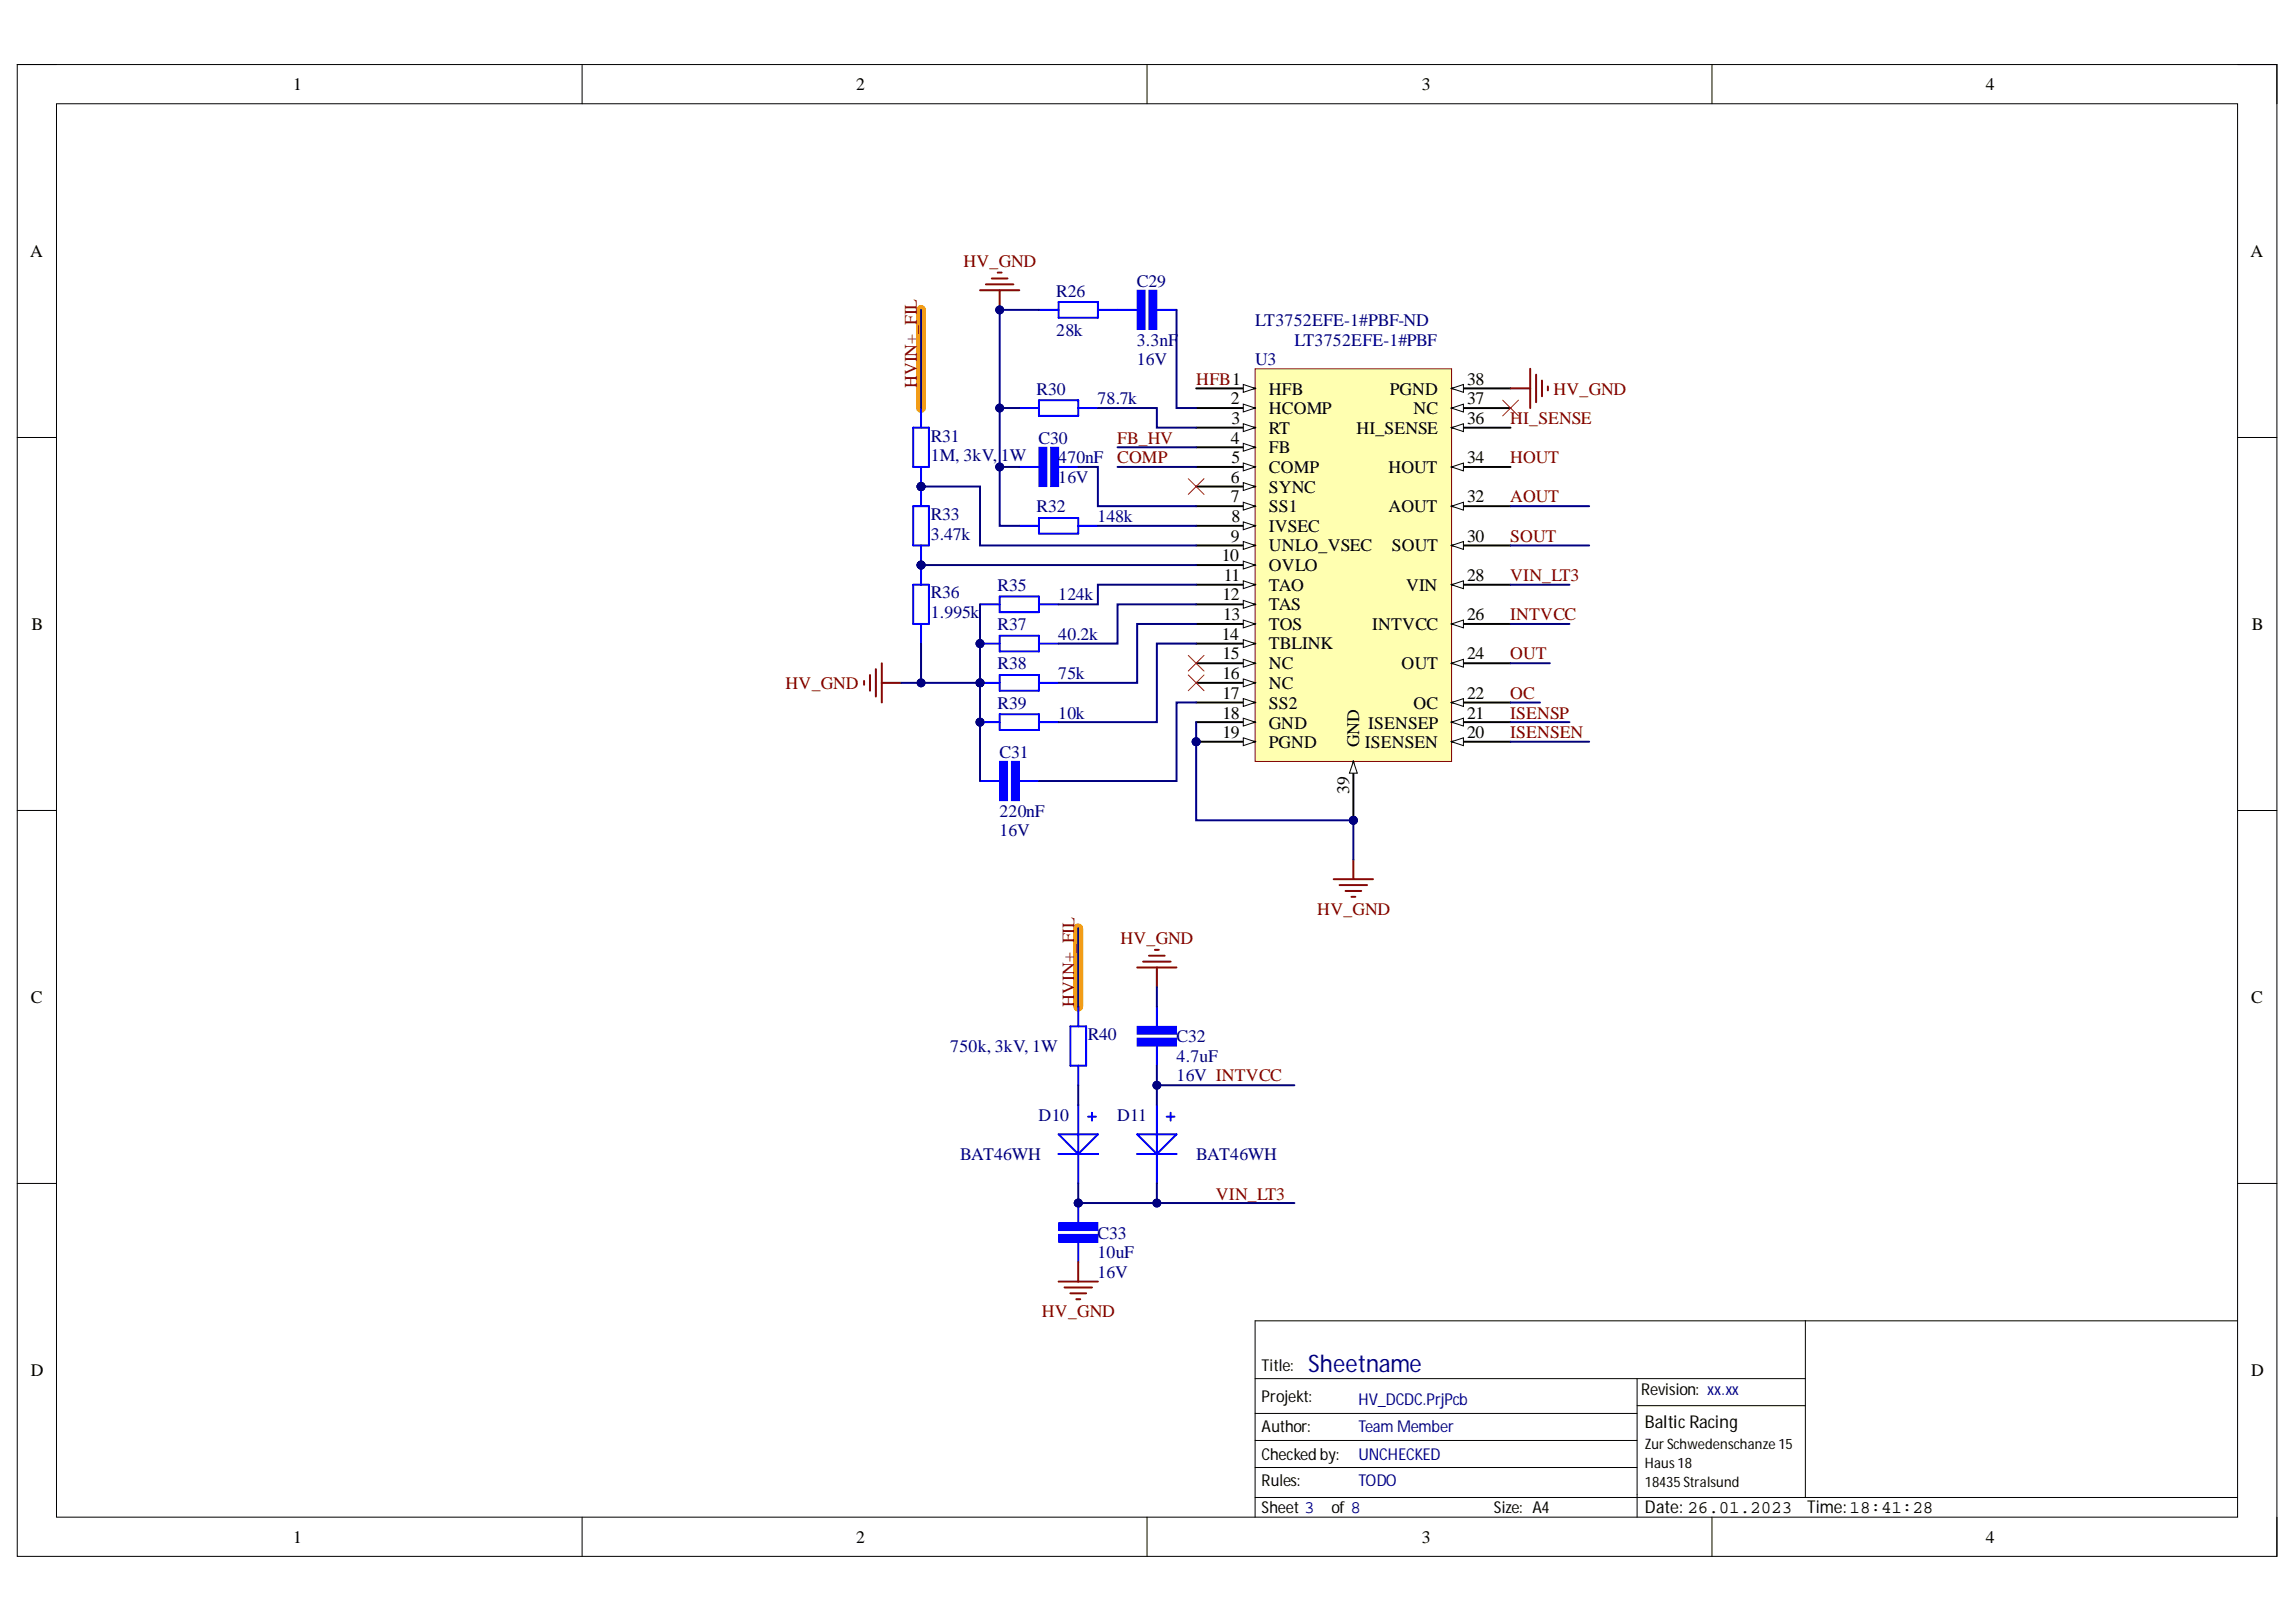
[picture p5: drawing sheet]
<svg xmlns="http://www.w3.org/2000/svg" width="297mm" height="210mm" viewBox="0 0 297 210" stroke-linecap="round" stroke-linejoin="round" font-family="sans-serif">
<defs><g id="words">
<text font-size="3.1" fill="#000080" x="169.2" y="177.6">Sheetname</text>
<g font-size="2.3">
<text x="37.9" y="11.7">1</text>
<text x="110.8" y="11.7">2</text>
<text x="184" y="11.7">3</text>
<text x="256.9" y="11.7">4</text>
<text x="3.9" y="33.3">A</text>
<text x="291.2" y="33.3">A</text>
<text x="159.2" y="52.3">2</text>
<text x="164.2" y="51.1">HFB</text>
<text x="164.2" y="53.6">HCOMP</text>
<text x="179.8" y="51.1">PGND</text>
<text x="182.9" y="53.6">NC</text>
<text x="189.8" y="52.3">37</text>
<text x="189.8" y="49.8">38</text>
<text x="159.2" y="57.4">4</text>
<text x="159.3" y="54.9">3</text>
<text x="159.3" y="59.9">5</text>
<text x="164.2" y="56.1">RT</text>
<text x="164.2" y="58.7">FB</text>
<text x="175.5" y="56.1">HI_SENSE</text>
<text x="189.8" y="59.9">34</text>
<text x="189.8" y="54.9">36</text>
<text x="159.2" y="62.5">6</text>
<text x="159.2" y="65">7</text>
<text x="164.2" y="61.2">COMP</text>
<text x="164.2" y="63.8">SYNC</text>
<text x="179.6" y="61.2">HOUT</text>
<text x="189.8" y="65">32</text>
<text x="159.2" y="70.1">9</text>
<text x="159.3" y="67.6">8</text>
<text x="164.2" y="66.3">SS1</text>
<text x="164.2" y="68.8">IVSEC</text>
<text x="164.2" y="71.4">UNLO_VSEC</text>
<text x="179.6" y="66.3">AOUT</text>
<text x="180.1" y="71.4">SOUT</text>
<text x="189.8" y="70.1">30</text>
<text x="158.1" y="72.6">10</text>
<text x="158.1" y="77.7">12</text>
<text x="158.3" y="75.2">11</text>
<text x="164.2" y="73.9">OVLO</text>
<text x="164.2" y="76.4">TAO</text>
<text x="181.9" y="76.4">VIN</text>
<text x="189.8" y="75.2">28</text>
<text x="4.1" y="81.5">B</text>
<text x="158.1" y="82.8">14</text>
<text x="158.2" y="80.2">13</text>
<text x="164.2" y="79">TAS</text>
<text x="164.2" y="81.5">TOS</text>
<text x="177.5" y="81.5">INTVCC</text>
<text x="189.8" y="80.2">26</text>
<text x="291.3" y="81.5">B</text>
<text x="158.1" y="85.3">15</text>
<text x="158.1" y="87.8">16</text>
<text x="164.2" y="84">TBLINK</text>
<text x="164.2" y="86.6">NC</text>
<text x="164.2" y="89.2">NC</text>
<text x="181.3" y="86.6">OUT</text>
<text x="189.8" y="85.3">24</text>
<text x="158.1" y="90.5">17</text>
<text x="158.1" y="93">18</text>
<text x="158.1" y="95.5">19</text>
<text x="164.2" y="91.7">SS2</text>
<text x="164.2" y="94.3">GND</text>
<text x="177" y="94.3">ISENSEP</text>
<text x="182.9" y="91.7">OC</text>
<text x="189.8" y="95.5">20</text>
<text x="189.8" y="93">21</text>
<text x="189.8" y="90.5">22</text>
<text x="164.2" y="96.8">PGND</text>
<text x="175.8" y="96.7" transform="rotate(-90 175.8 96.7)">GND</text>
<text x="176.6" y="96.8">ISENSEN</text>
<text x="174.6" y="102.7" transform="rotate(-90 174.6 102.7)">39</text>
<text x="4" y="129.8">C</text>
<text x="291.2" y="129.8">C</text>
<text x="4" y="178.1">D</text>
<text x="291.2" y="178.1">D</text>
<text x="212.8" y="184.8">BalticRacing</text>
<text x="212.8" y="195.8">Date: 26.01.2023</text>
<text x="233.8" y="195.8">Time:18:41:28</text>
<text x="37.9" y="199.6">1</text>
<text x="110.8" y="199.6">2</text>
<text x="184" y="199.6">3</text>
<text x="256.9" y="199.6">4</text>
</g>
<g font-size="2.3" fill="#800000">
<text x="124.6" y="34.6">HV_GND</text>
<text x="118.6" y="50.2" transform="rotate(-90 118.6 50.2)">HVIN+_FIL</text>
<text x="154.8" y="49.8">HFB1</text>
<text x="201" y="51.1">HV_GND</text>
<text x="144.5" y="59.9">COMP</text>
<text x="144.5" y="57.4">FB_HV</text>
<text x="195.4" y="59.9">HOUT</text>
<text x="195.4" y="54.9">HI_SENSE</text>
<text x="195.4" y="65">AOUT</text>
<text x="195.4" y="70.1">SOUT</text>
<text x="195.4" y="75.2">VIN_LT3</text>
<text x="195.4" y="80.2">INTVCC</text>
<text x="101.6" y="89.2">HV_GND</text>
<text x="195.4" y="85.3">OUT</text>
<text x="195.4" y="95.5">ISENSEN</text>
<text x="195.4" y="93">ISENSP</text>
<text x="195.4" y="90.5">OC</text>
<text x="170.4" y="118.4">HV_GND</text>
<text x="144.9" y="122.2">HV_GND</text>
<text x="139" y="130.3" transform="rotate(-90 139 130.3)">HVIN+_FIL</text>
<text x="157.3" y="155.2">VIN_LT3</text>
<text x="134.8" y="170.5">HV_GND</text>
</g>
<g font-size="2.3" fill="#000080">
<text x="136.7" y="38.4">R26</text>
<text x="147.1" y="37.1">C29</text>
<text x="136.7" y="43.5">28k</text>
<text x="147.1" y="44.7">3.3nF</text>
<text x="147.1" y="47.3">16V</text>
<text x="162.4" y="42.2">LT3752EFE-1#PBF-ND</text>
<text x="162.4" y="47.3">U3</text>
<text x="167.5" y="44.7">LT3752EFE-1#PBF</text>
<text x="134.1" y="51.1">R30</text>
<text x="142" y="52.3">78.7k</text>
<text x="120.4" y="59.7">1M, 3kV,</text>
<text x="120.4" y="57.2">R31</text>
<text x="129.5" y="59.7">1W</text>
<text x="134.4" y="57.4">C30</text>
<text x="136.9" y="59.9">470nF</text>
<text x="136.9" y="62.5">16V</text>
<text x="120.4" y="69.8">3.47k</text>
<text x="120.4" y="67.3">R33</text>
<text x="134.1" y="66.3">R32</text>
<text x="142" y="67.6">148k</text>
<text x="120.4" y="77.4">R36</text>
<text x="129" y="76.4">R35</text>
<text x="136.9" y="77.7">124k</text>
<text x="120.4" y="80">1.995k</text>
<text x="129" y="81.5">R37</text>
<text x="136.9" y="82.8">40.2k</text>
<text x="129" y="86.6">R38</text>
<text x="136.9" y="87.8">75k</text>
<text x="129" y="91.7">R39</text>
<text x="136.9" y="93">10k</text>
<text x="129.3" y="98.1">C31</text>
<text x="129.3" y="105.7">220nF</text>
<text x="129.3" y="108.2">16V</text>
<text x="122.9" y="136.1">750k, 3kV, 1W</text>
<text x="140.7" y="134.6">R40</text>
<text x="152.2" y="137.4">4.7uF</text>
<text x="152.2" y="134.9">C32</text>
<text x="152.2" y="139.9">16V INTVCC</text>
<text x="134.4" y="145">D10</text>
<text x="144.5" y="145">D11</text>
<text x="124.2" y="150.2">BAT46WH</text>
<text x="154.8" y="150.2">BAT46WH</text>
<text x="142" y="160.3">C33</text>
<text x="142" y="162.9">10uF</text>
<text x="142" y="165.4">16V</text>
</g>
<g font-size="2.1">
<text x="163.2" y="177.4">Title:</text>
<text x="163.2" y="185.3">Author:</text>
<text x="163.2" y="181.4">Projekt:</text>
<text x="212.3" y="180.5">Revision: xx.xx</text>
<text x="163.2" y="188.9">Checked by:</text>
<text x="163.2" y="195.8">Sheet 3</text>
<text x="163.2" y="192.4">Rules:</text>
<text x="172.3" y="195.8">of 8</text>
<text x="193.3" y="195.8">Size: A4</text>
</g>
<g font-size="2.1" fill="#000080">
<text x="175.7" y="185.3">Team Member</text>
<text x="175.7" y="181.9">HV_DCDC.PrjPcb</text>
<text x="175.7" y="188.9">UNCHECKED</text>
<text x="175.7" y="192.4">TODO</text>
</g>
<g font-size="1.9">
<text x="212.8" y="187.5">ZurSchwedenschanze15</text>
<text x="212.8" y="189.9">Haus18</text>
<text x="212.8" y="192.4">18435Stralsund</text>
</g>
</g></defs>
<path d="M2.2 8.4h292.4v193h-292.4z" fill="none" stroke="#000" stroke-width=".13"/>
<path d="M7.3 13.4h282.2v182.9h-282.2z" fill-rule="evenodd" fill="#fff"/>
<g fill="none" stroke="#000" stroke-width=".13">
<path d="M2.2 8.3h5.1M7.3 13.4h282.2v182.9h-282.2zM75.3 8.3v5.1M148.4 8.3v5.1M221.5 8.4v5M289.5 8.4h5.1v5M2.2 56.6h5.1M289.5 56.6h5.1M2.2 104.9h5.1M289.5 104.9h5.1M2.2 153.1h5.1M289.5 153.1h5.1"/>
<path d="M162.4 178.4h71.2M211.8 178.4v17.9M233.6 170.9v22.9M289.5 170.9h-127.1v25.4M75.3 196.3v5.1M148.4 196.3v5.1M162.4 193.8h127.1M162.4 186.4h49.4M162.4 189.9h49.4M162.4 182.9h49.4M211.8 181.9h21.8M221.5 196.3v5.1"/>
<path d="M294.6 196.3v5.1"/>
</g>
<path d="M119.2 40.1v12.7M139.5 120.1v10.2" fill="none" stroke="#f90" stroke-width="1.3"/>
<circle cx="154.7" cy="96" r=".51" fill="#000080"/>
<circle cx="154.7" cy="96" r=".51" fill="none" stroke="#000080" stroke-width=".13"/>
<circle cx="175.1" cy="106.2" r=".51" fill="#000080"/>
<circle cx="175.1" cy="106.2" r=".51" fill="none" stroke="#000080" stroke-width=".13"/>
<path d="M162.4 47.7h25.4v50.8h-25.4z" fill-rule="evenodd" fill="#ffffb0"/>
<path d="M162.4 47.7h25.4v50.8h-25.4z" fill="none" stroke="#800000" stroke-width=".13"/>
<path d="M154.8 50.3h7.6" fill="none" stroke="#000" stroke-width=".25"/>
<path d="M160.8 49.8l1.6 .5-1.6 .5z" fill="#f8fcff"/>
<path d="M160.8 49.8l1.6 .5-1.6 .5z" fill="none" stroke="#000" stroke-width=".13"/>
<path d="M154.8 52.8h7.6" fill="none" stroke="#000" stroke-width=".25"/>
<path d="M160.8 52.3l1.6 .5-1.6 .5z" fill="#f8fcff"/>
<path d="M160.8 52.3l1.6 .5-1.6 .5z" fill="none" stroke="#000" stroke-width=".13"/>
<path d="M154.8 55.3h7.6" fill="none" stroke="#000" stroke-width=".25"/>
<path d="M160.8 54.8l1.6 .5-1.6 .6z" fill="#f8fcff"/>
<path d="M160.8 54.8l1.6 .5-1.6 .6z" fill="none" stroke="#000" stroke-width=".13"/>
<path d="M154.8 57.9h7.6" fill="none" stroke="#000" stroke-width=".25"/>
<path d="M160.8 57.4l1.6 .5-1.6 .5z" fill="#f8fcff"/>
<path d="M160.8 57.4l1.6 .5-1.6 .5z" fill="none" stroke="#000" stroke-width=".13"/>
<path d="M154.8 60.4h7.6" fill="none" stroke="#000" stroke-width=".25"/>
<path d="M160.8 59.9l1.6 .5-1.6 .5z" fill="#f8fcff"/>
<path d="M160.8 59.9l1.6 .5-1.6 .5z" fill="none" stroke="#000" stroke-width=".13"/>
<path d="M154.8 63h7.6" fill="none" stroke="#000" stroke-width=".25"/>
<path d="M160.8 62.5l1.6 .5-1.6 .5z" fill="#f8fcff"/>
<path d="M160.8 62.5l1.6 .5-1.6 .5z" fill="none" stroke="#000" stroke-width=".13"/>
<path d="M154.8 65.5h7.6" fill="none" stroke="#000" stroke-width=".25"/>
<path d="M160.8 65l1.6 .5-1.6 .5z" fill="#f8fcff"/>
<path d="M160.8 65l1.6 .5-1.6 .5z" fill="none" stroke="#000" stroke-width=".13"/>
<path d="M154.8 68h7.6" fill="none" stroke="#000" stroke-width=".25"/>
<path d="M160.8 67.5l1.6 .5-1.6 .6z" fill="#f8fcff"/>
<path d="M160.8 67.5l1.6 .5-1.6 .6z" fill="none" stroke="#000" stroke-width=".13"/>
<path d="M154.8 70.6h7.6" fill="none" stroke="#000" stroke-width=".25"/>
<path d="M160.8 70.1l1.6 .5-1.6 .5z" fill="#f8fcff"/>
<path d="M160.8 70.1l1.6 .5-1.6 .5z" fill="none" stroke="#000" stroke-width=".13"/>
<path d="M154.8 73.1h7.6" fill="none" stroke="#000" stroke-width=".25"/>
<path d="M160.8 72.6l1.6 .5-1.6 .5z" fill="#f8fcff"/>
<path d="M160.8 72.6l1.6 .5-1.6 .5z" fill="none" stroke="#000" stroke-width=".13"/>
<path d="M154.8 75.7h7.6" fill="none" stroke="#000" stroke-width=".25"/>
<path d="M160.8 75.2l1.6 .5-1.6 .5z" fill="#f8fcff"/>
<path d="M160.8 75.2l1.6 .5-1.6 .5z" fill="none" stroke="#000" stroke-width=".13"/>
<path d="M154.8 78.2h7.6" fill="none" stroke="#000" stroke-width=".25"/>
<path d="M160.8 77.7l1.6 .5-1.6 .5z" fill="#f8fcff"/>
<path d="M160.8 77.7l1.6 .5-1.6 .5z" fill="none" stroke="#000" stroke-width=".13"/>
<path d="M154.8 80.7h7.6" fill="none" stroke="#000" stroke-width=".25"/>
<path d="M160.8 80.2l1.6 .5-1.6 .6z" fill="#f8fcff"/>
<path d="M160.8 80.2l1.6 .5-1.6 .6z" fill="none" stroke="#000" stroke-width=".13"/>
<path d="M154.8 83.3h7.6" fill="none" stroke="#000" stroke-width=".25"/>
<path d="M160.8 82.8l1.6 .5-1.6 .5z" fill="#f8fcff"/>
<path d="M160.8 82.8l1.6 .5-1.6 .5z" fill="none" stroke="#000" stroke-width=".13"/>
<path d="M154.8 85.8h7.6" fill="none" stroke="#000" stroke-width=".25"/>
<path d="M160.8 85.3l1.6 .5-1.6 .5z" fill="#f8fcff"/>
<path d="M160.8 85.3l1.6 .5-1.6 .5z" fill="none" stroke="#000" stroke-width=".13"/>
<path d="M154.8 88.4h7.6" fill="none" stroke="#000" stroke-width=".25"/>
<path d="M160.8 87.9l1.6 .5-1.6 .5z" fill="#f8fcff"/>
<path d="M160.8 87.9l1.6 .5-1.6 .5z" fill="none" stroke="#000" stroke-width=".13"/>
<path d="M154.8 90.9h7.6" fill="none" stroke="#000" stroke-width=".25"/>
<path d="M160.8 90.4l1.6 .5-1.6 .5z" fill="#f8fcff"/>
<path d="M160.8 90.4l1.6 .5-1.6 .5z" fill="none" stroke="#000" stroke-width=".13"/>
<path d="M154.8 93.5h7.6" fill="none" stroke="#000" stroke-width=".25"/>
<path d="M160.8 92.9l1.6 .6-1.6 .5z" fill="#f8fcff"/>
<path d="M160.8 92.9l1.6 .6-1.6 .5z" fill="none" stroke="#000" stroke-width=".13"/>
<path d="M154.8 96h7.6" fill="none" stroke="#000" stroke-width=".25"/>
<path d="M160.8 95.5l1.6 .5-1.6 .5z" fill="#f8fcff"/>
<path d="M160.8 95.5l1.6 .5-1.6 .5z" fill="none" stroke="#000" stroke-width=".13"/>
<circle cx="154.7" cy="96" r=".51" fill="#000080"/>
<circle cx="154.7" cy="96" r=".51" fill="none" stroke="#000080" stroke-width=".13"/>
<path d="M187.8 96h7.6" fill="none" stroke="#000" stroke-width=".25"/>
<path d="M187.8 96l1.5-.5v1z" fill="#f8fcff"/>
<path d="M187.8 96l1.5-.5v1z" fill="none" stroke="#000" stroke-width=".13"/>
<path d="M187.8 93.5h7.6" fill="none" stroke="#000" stroke-width=".25"/>
<path d="M187.8 93.5l1.5-.6v1.1z" fill="#f8fcff"/>
<path d="M187.8 93.5l1.5-.6v1.1z" fill="none" stroke="#000" stroke-width=".13"/>
<path d="M187.8 90.9h7.6" fill="none" stroke="#000" stroke-width=".25"/>
<path d="M187.8 90.9l1.5-.5v1z" fill="#f8fcff"/>
<path d="M187.8 90.9l1.5-.5v1z" fill="none" stroke="#000" stroke-width=".13"/>
<path d="M187.8 85.8h7.6" fill="none" stroke="#000" stroke-width=".25"/>
<path d="M187.8 85.8l1.5-.5v1z" fill="#f8fcff"/>
<path d="M187.8 85.8l1.5-.5v1z" fill="none" stroke="#000" stroke-width=".13"/>
<path d="M187.8 80.7h7.6" fill="none" stroke="#000" stroke-width=".25"/>
<path d="M187.8 80.7l1.5-.5v1.1z" fill="#f8fcff"/>
<path d="M187.8 80.7l1.5-.5v1.1z" fill="none" stroke="#000" stroke-width=".13"/>
<path d="M187.8 75.7h7.6" fill="none" stroke="#000" stroke-width=".25"/>
<path d="M187.8 75.7l1.5-.5v1z" fill="#f8fcff"/>
<path d="M187.8 75.7l1.5-.5v1z" fill="none" stroke="#000" stroke-width=".13"/>
<path d="M187.8 70.6h7.6" fill="none" stroke="#000" stroke-width=".25"/>
<path d="M187.8 70.6l1.5-.5v1z" fill="#f8fcff"/>
<path d="M187.8 70.6l1.5-.5v1z" fill="none" stroke="#000" stroke-width=".13"/>
<path d="M187.8 65.5h7.6" fill="none" stroke="#000" stroke-width=".25"/>
<path d="M187.8 65.5l1.5-.5v1z" fill="#f8fcff"/>
<path d="M187.8 65.5l1.5-.5v1z" fill="none" stroke="#000" stroke-width=".13"/>
<path d="M187.8 60.4h7.6" fill="none" stroke="#000" stroke-width=".25"/>
<path d="M187.8 60.4l1.5-.5v1z" fill="#f8fcff"/>
<path d="M187.8 60.4l1.5-.5v1z" fill="none" stroke="#000" stroke-width=".13"/>
<path d="M187.8 55.3h7.6" fill="none" stroke="#000" stroke-width=".25"/>
<path d="M187.8 55.3l1.5-.5v1.1z" fill="#f8fcff"/>
<path d="M187.8 55.3l1.5-.5v1.1z" fill="none" stroke="#000" stroke-width=".13"/>
<path d="M187.8 52.8h7.6" fill="none" stroke="#000" stroke-width=".25"/>
<path d="M187.8 52.8l1.5-.5v1z" fill="#f8fcff"/>
<path d="M187.8 52.8l1.5-.5v1z" fill="none" stroke="#000" stroke-width=".13"/>
<path d="M187.8 50.3h7.6" fill="none" stroke="#000" stroke-width=".25"/>
<path d="M187.8 50.3l1.5-.5v1z" fill="#f8fcff"/>
<path d="M187.8 50.3l1.5-.5v1z" fill="none" stroke="#000" stroke-width=".13"/>
<path d="M175.1 98.5v7.7" fill="none" stroke="#000" stroke-width=".25"/>
<path d="M175.1 98.5l.5 1.6h-1z" fill="#f8fcff"/>
<path d="M175.1 98.5l.5 1.6h-1z" fill="none" stroke="#000" stroke-width=".13"/>
<circle cx="175.1" cy="106.2" r=".51" fill="#000080"/>
<circle cx="175.1" cy="106.2" r=".51" fill="none" stroke="#000080" stroke-width=".13"/>
<path d="M131.9 52.8h2.5M134.4 51.8h5.1v2h-5.1zM139.5 52.8h2.5" fill="none" stroke="#00f" stroke-width=".25"/>
<circle cx="119.2" cy="63" r=".51" fill="#000080"/>
<circle cx="119.2" cy="63" r=".51" fill="none" stroke="#000080" stroke-width=".13"/>
<path d="M118.1 55.3h2.1v5.1h-2.1zM119.2 52.8v2.5M119.2 60.4v2.6" fill="none" stroke="#00f" stroke-width=".25"/>
<circle cx="119.2" cy="63" r=".51" fill="#000080"/>
<circle cx="119.2" cy="63" r=".51" fill="none" stroke="#000080" stroke-width=".13"/>
<path d="M131.9 68h2.5M134.4 67h5.1v2.1h-5.1zM139.5 68h2.5" fill="none" stroke="#00f" stroke-width=".25"/>
<circle cx="119.2" cy="63" r=".51" fill="#000080"/>
<circle cx="119.2" cy="63" r=".51" fill="none" stroke="#000080" stroke-width=".13"/>
<circle cx="119.2" cy="73.1" r=".51" fill="#000080"/>
<circle cx="119.2" cy="73.1" r=".51" fill="none" stroke="#000080" stroke-width=".13"/>
<path d="M118.1 65.5h2.1v5.1h-2.1zM119.2 63v2.5" fill="none" stroke="#00f" stroke-width=".25"/>
<circle cx="119.2" cy="63" r=".51" fill="#000080"/>
<circle cx="119.2" cy="63" r=".51" fill="none" stroke="#000080" stroke-width=".13"/>
<path d="M119.2 70.6v2.5" fill="none" stroke="#00f" stroke-width=".25"/>
<circle cx="119.2" cy="73.1" r=".51" fill="#000080"/>
<circle cx="119.2" cy="73.1" r=".51" fill="none" stroke="#000080" stroke-width=".13"/>
<circle cx="126.8" cy="88.4" r=".51" fill="#000080"/>
<circle cx="126.8" cy="88.4" r=".51" fill="none" stroke="#000080" stroke-width=".13"/>
<path d="M126.8 88.4h2.5M129.3 87.4h5.1v2h-5.1zM134.4 88.4h2.6" fill="none" stroke="#00f" stroke-width=".25"/>
<circle cx="126.8" cy="88.4" r=".51" fill="#000080"/>
<circle cx="126.8" cy="88.4" r=".51" fill="none" stroke="#000080" stroke-width=".13"/>
<circle cx="119.2" cy="73.1" r=".51" fill="#000080"/>
<circle cx="119.2" cy="73.1" r=".51" fill="none" stroke="#000080" stroke-width=".13"/>
<path d="M118.1 75.7h2.1v5h-2.1zM119.2 73.1v2.6" fill="none" stroke="#00f" stroke-width=".25"/>
<circle cx="119.2" cy="73.1" r=".51" fill="#000080"/>
<circle cx="119.2" cy="73.1" r=".51" fill="none" stroke="#000080" stroke-width=".13"/>
<path d="M126.8 78.2h2.5M129.3 77.2h5.1v2h-5.1zM134.4 78.2h2.6M119.2 80.7v2.6" fill="none" stroke="#00f" stroke-width=".25"/>
<circle cx="126.8" cy="83.3" r=".51" fill="#000080"/>
<circle cx="126.8" cy="83.3" r=".51" fill="none" stroke="#000080" stroke-width=".13"/>
<path d="M126.8 83.3h2.5M129.3 82.3h5.1v2h-5.1zM134.4 83.3h2.6" fill="none" stroke="#00f" stroke-width=".25"/>
<circle cx="126.8" cy="83.3" r=".51" fill="#000080"/>
<circle cx="126.8" cy="83.3" r=".51" fill="none" stroke="#000080" stroke-width=".13"/>
<path d="M153.7 61.9l2.1 2.1M155.8 61.9l-2.1 2.1" fill="none" stroke="#f00" stroke-width=".13"/>
<path d="M135.9 57.9h1.1v5.1h-1.1z" fill-rule="evenodd" fill="#00f"/>
<path d="M135.9 57.9h1.1v5.1h-1.1z" fill="none" stroke="#00f" stroke-width=".13"/>
<path d="M134.4 57.9h1v5.1h-1z" fill-rule="evenodd" fill="#00f"/>
<path d="M134.4 57.9h1v5.1h-1z" fill="none" stroke="#00f" stroke-width=".13"/>
<path d="M131.9 60.4h2.5M137 60.4h2.5" fill="none" stroke="#00f" stroke-width=".25"/>
<circle cx="126.8" cy="93.5" r=".51" fill="#000080"/>
<circle cx="126.8" cy="93.5" r=".51" fill="none" stroke="#000080" stroke-width=".13"/>
<path d="M126.8 93.5h2.5M129.3 92.4h5.1v2.1h-5.1zM134.4 93.5h2.6" fill="none" stroke="#00f" stroke-width=".25"/>
<circle cx="126.8" cy="93.5" r=".51" fill="#000080"/>
<circle cx="126.8" cy="93.5" r=".51" fill="none" stroke="#000080" stroke-width=".13"/>
<path d="M130.9 98.5h1v5.1h-1z" fill-rule="evenodd" fill="#00f"/>
<path d="M130.9 98.5h1v5.1h-1z" fill="none" stroke="#00f" stroke-width=".13"/>
<path d="M129.3 98.5h1v5.1h-1z" fill-rule="evenodd" fill="#00f"/>
<path d="M129.3 98.5h1v5.1h-1z" fill="none" stroke="#00f" stroke-width=".13"/>
<path d="M137 39.1h5v2h-5zM134.4 40.1h2.6M142 40.1h2.6M126.8 101.1h2.5M131.9 101.1h2.5" fill="none" stroke="#00f" stroke-width=".25"/>
<path d="M194.4 51.8l2 2M196.4 51.8l-2 2M153.7 84.8l2.1 2M153.7 87.4l2.1 2M155.8 84.8l-2.1 2M155.8 87.4l-2.1 2" fill="none" stroke="#f00" stroke-width=".13"/>
<path d="M147.1 37.6h1v5h-1z" fill-rule="evenodd" fill="#00f"/>
<path d="M147.1 37.6h1v5h-1z" fill="none" stroke="#00f" stroke-width=".13"/>
<path d="M148.6 37.6h1.1v5h-1.1z" fill-rule="evenodd" fill="#00f"/>
<path d="M148.6 37.6h1.1v5h-1.1z" fill="none" stroke="#00f" stroke-width=".13"/>
<path d="M144.6 40.1h2.5M149.7 40.1h2.5" fill="none" stroke="#00f" stroke-width=".25"/>
<path d="M126.8 37.6h5.1M127.5 36.8h3.6M128.3 36h2M129.1 35.3h.5M129.3 37.6v2.5" fill="none" stroke="#800000" stroke-width=".25"/>
<circle cx="129.3" cy="40.1" r=".51" fill="#000080"/>
<circle cx="129.3" cy="40.1" r=".51" fill="none" stroke="#000080" stroke-width=".13"/>
<path d="M111.8 88.1v.5M112.5 87.4v2M113.3 86.6v3.5M114.1 85.8v5.1M114.1 88.4h2.5M172.5 113.8h5.1M173.3 114.5h3.6M174.1 115.3h2M174.8 116.1h.5M175.1 111.2v2.6" fill="none" stroke="#800000" stroke-width=".25"/>
<path d="M147.1 146.8h5.1l-2.5 2.5zM147.1 149.3h5.1M149.7 143v10.1M150.9 144.5h1.1M151.4 144v1" fill="none" stroke="#00f" stroke-width=".25"/>
<path d="M147.1 132.8h5.1v1h-5.1z" fill-rule="evenodd" fill="#00f"/>
<path d="M147.1 132.8h5.1v1h-5.1z" fill="none" stroke="#00f" stroke-width=".13"/>
<path d="M147.1 134.4h5.1v1h-5.1z" fill-rule="evenodd" fill="#00f"/>
<path d="M147.1 134.4h5.1v1h-5.1z" fill="none" stroke="#00f" stroke-width=".13"/>
<path d="M138.5 132.8h2v5.1h-2zM139.5 130.3v2.5M139.5 137.9v2.5M149.7 130.3v2.5M149.7 135.4v2.5M137 146.8h5l-2.5 2.5zM137 149.3h5M139.5 143v10.1M140.8 144.5h1M141.3 144v1" fill="none" stroke="#00f" stroke-width=".25"/>
<path d="M147.1 125.2h5.1M147.9 124.4h3.5M148.6 123.7h2.1M149.4 122.9h.5M149.7 125.2v2.5" fill="none" stroke="#800000" stroke-width=".25"/>
<circle cx="139.5" cy="155.7" r=".51" fill="#000080"/>
<circle cx="139.5" cy="155.7" r=".51" fill="none" stroke="#000080" stroke-width=".13"/>
<path d="M137 159.7h5v1.1h-5z" fill-rule="evenodd" fill="#00f"/>
<path d="M137 159.7h5v1.1h-5z" fill="none" stroke="#00f" stroke-width=".13"/>
<path d="M137 158.2h5v1h-5z" fill-rule="evenodd" fill="#00f"/>
<path d="M137 158.2h5v1h-5z" fill="none" stroke="#00f" stroke-width=".13"/>
<path d="M139.5 155.7v2.5M139.5 160.8v2.5" fill="none" stroke="#00f" stroke-width=".25"/>
<circle cx="139.5" cy="155.7" r=".51" fill="#000080"/>
<circle cx="139.5" cy="155.7" r=".51" fill="none" stroke="#000080" stroke-width=".13"/>
<path d="M195.4 50.3h2.6M198 47.7v5.1M198.7 48.5v3.5M199.5 49.2v2.1M200.3 50v.5M137 165.8h5M137.7 166.6h3.6M138.5 167.4h2M139.2 168.1h.6M139.5 163.3v2.5" fill="none" stroke="#800000" stroke-width=".25"/>
<path d="M126.8 78.2v10.2h-10.2" fill="none" stroke="#000080" stroke-width=".25"/>
<circle cx="119.2" cy="88.4" r=".51" fill="#000080"/>
<circle cx="119.2" cy="88.4" r=".51" fill="none" stroke="#000080" stroke-width=".13"/>
<circle cx="126.8" cy="88.4" r=".51" fill="#000080"/>
<circle cx="126.8" cy="88.4" r=".51" fill="none" stroke="#000080" stroke-width=".13"/>
<circle cx="126.8" cy="83.3" r=".51" fill="#000080"/>
<circle cx="126.8" cy="83.3" r=".51" fill="none" stroke="#000080" stroke-width=".13"/>
<path d="M119.2 73.1h35.6" fill="none" stroke="#000080" stroke-width=".25"/>
<circle cx="119.2" cy="73.1" r=".51" fill="#000080"/>
<circle cx="119.2" cy="73.1" r=".51" fill="none" stroke="#000080" stroke-width=".13"/>
<path d="M119.2 63h7.6v7.6h28" fill="none" stroke="#000080" stroke-width=".25"/>
<circle cx="119.2" cy="63" r=".51" fill="#000080"/>
<circle cx="119.2" cy="63" r=".51" fill="none" stroke="#000080" stroke-width=".13"/>
<path d="M134.4 40.1h-5.1v27.9h2.6" fill="none" stroke="#000080" stroke-width=".25"/>
<circle cx="129.3" cy="40.1" r=".51" fill="#000080"/>
<circle cx="129.3" cy="40.1" r=".51" fill="none" stroke="#000080" stroke-width=".13"/>
<circle cx="129.3" cy="52.8" r=".51" fill="#000080"/>
<circle cx="129.3" cy="52.8" r=".51" fill="none" stroke="#000080" stroke-width=".13"/>
<circle cx="129.3" cy="60.4" r=".51" fill="#000080"/>
<circle cx="129.3" cy="60.4" r=".51" fill="none" stroke="#000080" stroke-width=".13"/>
<path d="M129.3 60.4h2.6" fill="none" stroke="#000080" stroke-width=".25"/>
<circle cx="129.3" cy="60.4" r=".51" fill="#000080"/>
<circle cx="129.3" cy="60.4" r=".51" fill="none" stroke="#000080" stroke-width=".13"/>
<path d="M129.3 52.8h2.6" fill="none" stroke="#000080" stroke-width=".25"/>
<circle cx="129.3" cy="52.8" r=".51" fill="#000080"/>
<circle cx="129.3" cy="52.8" r=".51" fill="none" stroke="#000080" stroke-width=".13"/>
<path d="M142 52.8h7.7v2.5h5.1M144.6 57.9h10.2M152.2 40.1v12.7h2.6M139.5 60.4h2.5v5.1h12.8M142 68h12.8M144.6 60.4h10.2M154.8 78.2h-10.2v5.1h-7.6M154.8 75.7h-12.8v2.5h-5M154.8 90.9h-2.6v10.2h-17.8M154.8 83.3h-5.1v10.2h-12.7M154.8 80.7h-7.7v7.7h-10.1M154.8 93.5v12.7h20.3v5" fill="none" stroke="#000080" stroke-width=".25"/>
<circle cx="175.1" cy="106.2" r=".51" fill="#000080"/>
<circle cx="175.1" cy="106.2" r=".51" fill="none" stroke="#000080" stroke-width=".13"/>
<circle cx="154.7" cy="96" r=".51" fill="#000080"/>
<circle cx="154.7" cy="96" r=".51" fill="none" stroke="#000080" stroke-width=".13"/>
<path d="M195.4 75.7h7.6M195.4 70.6h10.2M195.4 65.5h10.2M195.4 80.7h7.6M149.7 140.4h17.8" fill="none" stroke="#000080" stroke-width=".25"/>
<circle cx="149.7" cy="140.4" r=".51" fill="#000080"/>
<circle cx="149.7" cy="140.4" r=".51" fill="none" stroke="#000080" stroke-width=".13"/>
<path d="M119.2 83.3v5.1" fill="none" stroke="#000080" stroke-width=".25"/>
<circle cx="119.2" cy="88.4" r=".51" fill="#000080"/>
<circle cx="119.2" cy="88.4" r=".51" fill="none" stroke="#000080" stroke-width=".13"/>
<path d="M119.2 40.1v12.7M126.8 88.4v12.7" fill="none" stroke="#000080" stroke-width=".25"/>
<circle cx="126.8" cy="93.5" r=".51" fill="#000080"/>
<circle cx="126.8" cy="93.5" r=".51" fill="none" stroke="#000080" stroke-width=".13"/>
<circle cx="126.8" cy="88.4" r=".51" fill="#000080"/>
<circle cx="126.8" cy="88.4" r=".51" fill="none" stroke="#000080" stroke-width=".13"/>
<path d="M139.5 120.1v10.2M139.5 140.4v2.6M149.7 153.1v2.6" fill="none" stroke="#000080" stroke-width=".25"/>
<circle cx="149.7" cy="155.7" r=".51" fill="#000080"/>
<circle cx="149.7" cy="155.7" r=".51" fill="none" stroke="#000080" stroke-width=".13"/>
<path d="M195.4 85.8h5.1M195.4 90.9h3.8M195.4 93.5h7.6M195.4 96h10.2M149.7 127.7v2.6M139.5 153.1v2.6h28" fill="none" stroke="#000080" stroke-width=".25"/>
<circle cx="139.5" cy="155.7" r=".51" fill="#000080"/>
<circle cx="139.5" cy="155.7" r=".51" fill="none" stroke="#000080" stroke-width=".13"/>
<circle cx="149.7" cy="155.7" r=".51" fill="#000080"/>
<circle cx="149.7" cy="155.7" r=".51" fill="none" stroke="#000080" stroke-width=".13"/>
<path d="M149.7 137.9v5.1" fill="none" stroke="#000080" stroke-width=".25"/>
<circle cx="149.7" cy="140.4" r=".51" fill="#000080"/>
<circle cx="149.7" cy="140.4" r=".51" fill="none" stroke="#000080" stroke-width=".13"/>
<use href="#words"/>
</svg>
